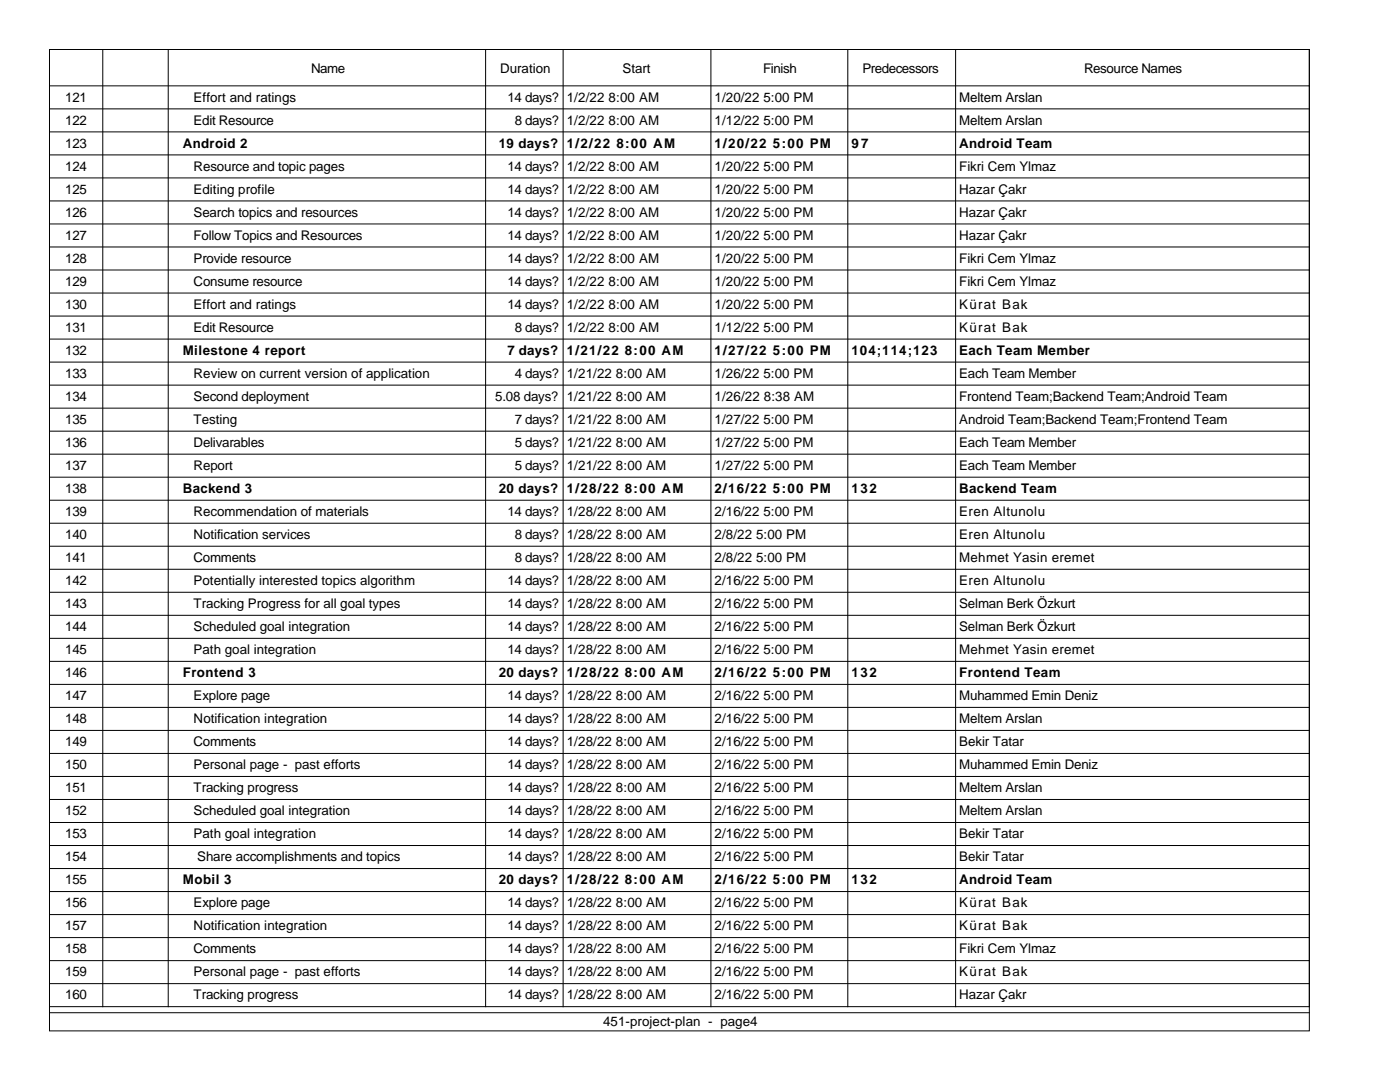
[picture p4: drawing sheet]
<svg xmlns="http://www.w3.org/2000/svg" width="279mm" height="216mm" viewBox="0 0 279 216" stroke-linecap="round" stroke-linejoin="round" font-family="sans-serif">
<defs><g id="words">
<g font-size="2.7">
<text x="62.1" y="14.5">Name</text>
<text x="99.8" y="14.5">Duration</text>
<text x="124.2" y="14.5">Start</text>
<text x="152.3" y="14.5">Finish</text>
<text x="172.1" y="14.5">Predecessors</text>
<text x="216.3" y="14.5">Resource Names</text>
<text x="13" y="20.3">121</text>
<text x="38.6" y="20.3">Effort and ratings</text>
<text x="101.3" y="20.3">14 days?</text>
<text x="113.1" y="20.3">1/2/22 8:00 AM</text>
<text x="142.6" y="20.3">1/20/22 5:00 PM</text>
<text x="191.4" y="20.3">Meltem Arslan</text>
<text x="13" y="24.9">122</text>
<text x="13" y="29.5">123</text>
<text x="36.5" y="29.5">Android 2</text>
<text x="38.6" y="24.9">Edit Resource</text>
<text x="99.6" y="29.5">19 days?</text>
<text x="102.7" y="24.9">8 days?</text>
<text x="113.1" y="24.9">1/2/22 8:00 AM</text>
<text x="113.1" y="29.5">1/2/22 8:00 AM</text>
<text x="142.6" y="24.9">1/12/22 5:00 PM</text>
<text x="142.6" y="29.5">1/20/22 5:00 PM</text>
<text x="169.9" y="29.5">97</text>
<text x="191.4" y="24.9">Meltem Arslan</text>
<text x="191.4" y="29.5">Android Team</text>
<text x="13" y="34.1">124</text>
<text x="38.6" y="34.1">Resource and topic pages</text>
<text x="101.3" y="34.1">14 days?</text>
<text x="113.1" y="34.1">1/2/22 8:00 AM</text>
<text x="142.6" y="34.1">1/20/22 5:00 PM</text>
<text x="191.4" y="34.1">Fikri Cem Ylmaz</text>
<text x="13" y="38.6">125</text>
<text x="38.6" y="38.6">Editing profile</text>
<text x="101.3" y="38.6">14 days?</text>
<text x="113.1" y="38.6">1/2/22 8:00 AM</text>
<text x="142.6" y="38.6">1/20/22 5:00 PM</text>
<text x="191.4" y="38.6">Hazar Çakr</text>
<text x="13" y="43.2">126</text>
<text x="13" y="47.8">127</text>
<text x="38.6" y="43.2">Search topics and resources</text>
<text x="38.6" y="47.8">Follow Topics and Resources</text>
<text x="101.3" y="43.2">14 days?</text>
<text x="101.3" y="47.8">14 days?</text>
<text x="113.1" y="43.2">1/2/22 8:00 AM</text>
<text x="113.1" y="47.8">1/2/22 8:00 AM</text>
<text x="142.6" y="43.2">1/20/22 5:00 PM</text>
<text x="142.6" y="47.8">1/20/22 5:00 PM</text>
<text x="191.4" y="43.2">Hazar Çakr</text>
<text x="191.4" y="47.8">Hazar Çakr</text>
<text x="13" y="52.4">128</text>
<text x="38.6" y="52.4">Provide resource</text>
<text x="101.3" y="52.4">14 days?</text>
<text x="113.1" y="52.4">1/2/22 8:00 AM</text>
<text x="142.6" y="52.4">1/20/22 5:00 PM</text>
<text x="191.4" y="52.4">Fikri Cem Ylmaz</text>
<text x="13" y="57">129</text>
<text x="38.6" y="57">Consume resource</text>
<text x="101.3" y="57">14 days?</text>
<text x="113.1" y="57">1/2/22 8:00 AM</text>
<text x="142.6" y="57">1/20/22 5:00 PM</text>
<text x="191.4" y="57">Fikri Cem Ylmaz</text>
<text x="13" y="61.6">130</text>
<text x="38.6" y="61.6">Effort and ratings</text>
<text x="101.3" y="61.6">14 days?</text>
<text x="113.1" y="61.6">1/2/22 8:00 AM</text>
<text x="142.6" y="61.6">1/20/22 5:00 PM</text>
<text x="191.4" y="61.6">Kürat Bak</text>
<text x="13" y="66.2">131</text>
<text x="13" y="70.8">132</text>
<text x="36.5" y="70.8">Milestone 4 report</text>
<text x="38.6" y="66.2">Edit Resource</text>
<text x="101.3" y="70.8">7 days?</text>
<text x="102.7" y="66.2">8 days?</text>
<text x="113.1" y="66.2">1/2/22 8:00 AM</text>
<text x="113.1" y="70.8">1/21/22 8:00 AM</text>
<text x="142.6" y="66.2">1/12/22 5:00 PM</text>
<text x="142.6" y="70.8">1/27/22 5:00 PM</text>
<text x="169.9" y="70.8">104;114;123</text>
<text x="191.4" y="66.2">Kürat Bak</text>
<text x="191.4" y="70.8">Each Team Member</text>
<text x="13" y="75.4">133</text>
<text x="38.6" y="75.4">Review on current version of application</text>
<text x="102.7" y="75.4">4 days?</text>
<text x="113.1" y="75.4">1/21/22 8:00 AM</text>
<text x="142.6" y="75.4">1/26/22 5:00 PM</text>
<text x="191.4" y="75.4">Each Team Member</text>
<text x="13" y="80">134</text>
<text x="38.6" y="80">Second deployment</text>
<text x="98.8" y="80">5.08 days?</text>
<text x="113.1" y="80">1/21/22 8:00 AM</text>
<text x="142.6" y="80">1/26/22 8:38 AM</text>
<text x="191.4" y="80">Frontend Team;Backend Team;Android Team</text>
<text x="13" y="84.6">135</text>
<text x="13" y="89.2">136</text>
<text x="38.6" y="84.6">Testing</text>
<text x="38.6" y="89.2">Delivarables</text>
<text x="102.7" y="84.6">7 days?</text>
<text x="102.7" y="89.2">5 days?</text>
<text x="113.1" y="84.6">1/21/22 8:00 AM</text>
<text x="113.1" y="89.2">1/21/22 8:00 AM</text>
<text x="142.6" y="84.6">1/27/22 5:00 PM</text>
<text x="142.6" y="89.2">1/27/22 5:00 PM</text>
<text x="191.4" y="84.6">Android Team;Backend Team;Frontend Team</text>
<text x="191.4" y="89.2">Each Team Member</text>
<text x="13" y="93.8">137</text>
<text x="38.6" y="93.8">Report</text>
<text x="102.7" y="93.8">5 days?</text>
<text x="113.1" y="93.8">1/21/22 8:00 AM</text>
<text x="142.6" y="93.8">1/27/22 5:00 PM</text>
<text x="191.4" y="93.8">Each Team Member</text>
<text x="13" y="98.4">138</text>
<text x="36.5" y="98.4">Backend 3</text>
<text x="99.6" y="98.4">20 days?</text>
<text x="113.1" y="98.4">1/28/22 8:00 AM</text>
<text x="142.6" y="98.4">2/16/22 5:00 PM</text>
<text x="169.9" y="98.4">132</text>
<text x="191.4" y="98.4">Backend Team</text>
<text x="13" y="103">139</text>
<text x="13" y="107.5">140</text>
<text x="38.6" y="103">Recommendation of materials</text>
<text x="38.6" y="107.5">Notification services</text>
<text x="101.3" y="103">14 days?</text>
<text x="102.7" y="107.5">8 days?</text>
<text x="113.1" y="103">1/28/22 8:00 AM</text>
<text x="113.1" y="107.5">1/28/22 8:00 AM</text>
<text x="142.6" y="103">2/16/22 5:00 PM</text>
<text x="142.6" y="107.5">2/8/22 5:00 PM</text>
<text x="191.4" y="103">Eren Altunolu</text>
<text x="191.4" y="107.5">Eren Altunolu</text>
<text x="13" y="112.1">141</text>
<text x="38.6" y="112.1">Comments</text>
<text x="102.7" y="112.1">8 days?</text>
<text x="113.1" y="112.1">1/28/22 8:00 AM</text>
<text x="142.6" y="112.1">2/8/22 5:00 PM</text>
<text x="191.4" y="112.1">Mehmet Yasin eremet</text>
<text x="13" y="116.7">142</text>
<text x="38.6" y="116.7">Potentially interested topics algorithm</text>
<text x="101.3" y="116.7">14 days?</text>
<text x="113.1" y="116.7">1/28/22 8:00 AM</text>
<text x="142.6" y="116.7">2/16/22 5:00 PM</text>
<text x="191.4" y="116.7">Eren Altunolu</text>
<text x="13" y="121.3">143</text>
<text x="13" y="125.9">144</text>
<text x="38.6" y="121.3">Tracking Progress for all goal types</text>
<text x="38.6" y="125.9">Scheduled goal integration</text>
<text x="101.3" y="121.3">14 days?</text>
<text x="101.3" y="125.9">14 days?</text>
<text x="113.1" y="121.3">1/28/22 8:00 AM</text>
<text x="113.1" y="125.9">1/28/22 8:00 AM</text>
<text x="142.6" y="121.3">2/16/22 5:00 PM</text>
<text x="142.6" y="125.9">2/16/22 5:00 PM</text>
<text x="191.4" y="121.3">Selman Berk Özkurt</text>
<text x="191.4" y="125.9">Selman Berk Özkurt</text>
<text x="13" y="130.5">145</text>
<text x="38.6" y="130.5">Path goal integration</text>
<text x="101.3" y="130.5">14 days?</text>
<text x="113.1" y="130.5">1/28/22 8:00 AM</text>
<text x="142.6" y="130.5">2/16/22 5:00 PM</text>
<text x="191.4" y="130.5">Mehmet Yasin eremet</text>
<text x="13" y="135.1">146</text>
<text x="36.5" y="135.1">Frontend 3</text>
<text x="99.6" y="135.1">20 days?</text>
<text x="113.1" y="135.1">1/28/22 8:00 AM</text>
<text x="142.6" y="135.1">2/16/22 5:00 PM</text>
<text x="169.9" y="135.1">132</text>
<text x="191.4" y="135.1">Frontend Team</text>
<text x="13" y="139.7">147</text>
<text x="38.6" y="139.7">Explore page</text>
<text x="101.3" y="139.7">14 days?</text>
<text x="113.1" y="139.7">1/28/22 8:00 AM</text>
<text x="142.6" y="139.7">2/16/22 5:00 PM</text>
<text x="191.4" y="139.7">Muhammed Emin Deniz</text>
<text x="13" y="144.3">148</text>
<text x="13" y="148.9">149</text>
<text x="38.6" y="144.3">Notification integration</text>
<text x="38.6" y="148.9">Comments</text>
<text x="101.3" y="144.3">14 days?</text>
<text x="101.3" y="148.9">14 days?</text>
<text x="113.1" y="144.3">1/28/22 8:00 AM</text>
<text x="113.1" y="148.9">1/28/22 8:00 AM</text>
<text x="142.6" y="144.3">2/16/22 5:00 PM</text>
<text x="142.6" y="148.9">2/16/22 5:00 PM</text>
<text x="191.4" y="144.3">Meltem Arslan</text>
<text x="191.4" y="148.9">Bekir Tatar</text>
<text x="13" y="153.5">150</text>
<text x="38.6" y="153.5">Personal page - past efforts</text>
<text x="101.3" y="153.5">14 days?</text>
<text x="113.1" y="153.5">1/28/22 8:00 AM</text>
<text x="142.6" y="153.5">2/16/22 5:00 PM</text>
<text x="191.4" y="153.5">Muhammed Emin Deniz</text>
<text x="13" y="158.1">151</text>
<text x="38.6" y="158.1">Tracking progress</text>
<text x="101.3" y="158.1">14 days?</text>
<text x="113.1" y="158.1">1/28/22 8:00 AM</text>
<text x="142.6" y="158.1">2/16/22 5:00 PM</text>
<text x="191.4" y="158.1">Meltem Arslan</text>
<text x="13" y="162.7">152</text>
<text x="13" y="167.3">153</text>
<text x="38.6" y="162.7">Scheduled goal integration</text>
<text x="38.6" y="167.3">Path goal integration</text>
<text x="101.3" y="162.7">14 days?</text>
<text x="101.3" y="167.3">14 days?</text>
<text x="113.1" y="162.7">1/28/22 8:00 AM</text>
<text x="113.1" y="167.3">1/28/22 8:00 AM</text>
<text x="142.6" y="162.7">2/16/22 5:00 PM</text>
<text x="142.6" y="167.3">2/16/22 5:00 PM</text>
<text x="191.4" y="162.7">Meltem Arslan</text>
<text x="191.4" y="167.3">Bekir Tatar</text>
<text x="13" y="171.9">154</text>
<text x="39.4" y="171.9">Share accomplishments and topics</text>
<text x="101.3" y="171.9">14 days?</text>
<text x="113.1" y="171.9">1/28/22 8:00 AM</text>
<text x="142.6" y="171.9">2/16/22 5:00 PM</text>
<text x="191.4" y="171.9">Bekir Tatar</text>
<text x="13" y="176.4">155</text>
<text x="36.5" y="176.4">Mobil 3</text>
<text x="99.6" y="176.4">20 days?</text>
<text x="113.1" y="176.4">1/28/22 8:00 AM</text>
<text x="142.6" y="176.4">2/16/22 5:00 PM</text>
<text x="169.9" y="176.4">132</text>
<text x="191.4" y="176.4">Android Team</text>
<text x="13" y="181">156</text>
<text x="13" y="185.6">157</text>
<text x="38.6" y="181">Explore page</text>
<text x="38.6" y="185.6">Notification integration</text>
<text x="101.3" y="181">14 days?</text>
<text x="101.3" y="185.6">14 days?</text>
<text x="113.1" y="181">1/28/22 8:00 AM</text>
<text x="113.1" y="185.6">1/28/22 8:00 AM</text>
<text x="142.6" y="181">2/16/22 5:00 PM</text>
<text x="142.6" y="185.6">2/16/22 5:00 PM</text>
<text x="191.4" y="181">Kürat Bak</text>
<text x="191.4" y="185.6">Kürat Bak</text>
<text x="13" y="190.2">158</text>
<text x="38.6" y="190.2">Comments</text>
<text x="101.3" y="190.2">14 days?</text>
<text x="113.1" y="190.2">1/28/22 8:00 AM</text>
<text x="142.6" y="190.2">2/16/22 5:00 PM</text>
<text x="191.4" y="190.2">Fikri Cem Ylmaz</text>
<text x="13" y="194.8">159</text>
<text x="38.6" y="194.8">Personal page - past efforts</text>
<text x="101.3" y="194.8">14 days?</text>
<text x="113.1" y="194.8">1/28/22 8:00 AM</text>
<text x="142.6" y="194.8">2/16/22 5:00 PM</text>
<text x="191.4" y="194.8">Kürat Bak</text>
<text x="13" y="199.4">160</text>
<text x="38.6" y="199.4">Tracking progress</text>
<text x="101.3" y="199.4">14 days?</text>
<text x="113.1" y="199.4">1/28/22 8:00 AM</text>
<text x="142.6" y="199.4">2/16/22 5:00 PM</text>
<text x="191.4" y="199.4">Hazar Çakr</text>
<text x="120.4" y="204.7">451-project-plan - page4</text>
</g>
</g></defs>
<g fill="none" stroke="#000" stroke-width=".2">
<path d="M9.9 9.9h251.4v195.8h-251.4zM9.9 17.1h251.4M20.5 9.9v191M33.6 9.9v191M96.9 9.9v191M112.4 9.9v191M141.9 9.9v191M169.2 9.9v191M190.7 9.9v191M261.3 9.9v191h-251.4M9.9 21.7h251.4M9.9 26.3h251.4"/>
<path d="M9.9 30.9h251.4M9.9 35.5h251.4M9.9 40.1h251.4M9.9 44.7h251.4M9.9 49.3h251.4M9.9 53.9h251.4M9.9 58.5h251.4M9.9 63.1h251.4M9.9 67.7h251.4M9.9 72.3h251.4M9.9 76.8h251.4M9.9 81.4h251.4"/>
<path d="M9.9 86h251.4M9.9 90.6h251.4M9.9 95.2h251.4M9.9 99.8h251.4M9.9 104.4h251.4M9.9 109h251.4M9.9 113.6h251.4M9.9 118.2h251.4M9.9 122.8h251.4M9.9 127.4h251.4M9.9 132h251.4M9.9 136.6h251.4"/>
<path d="M9.9 141.2h251.4M9.9 145.7h251.4M9.9 150.3h251.4M9.9 154.9h251.4M9.9 159.5h251.4M9.9 164.1h251.4M9.9 168.7h251.4M9.9 173.3h251.4M9.9 177.9h251.4M9.9 182.5h251.4M9.9 187.1h251.4M9.9 191.7h251.4"/>
<path d="M9.9 196.3h251.4M9.9 202.1h251.4"/>
</g>
<use href="#words"/>
</svg>
